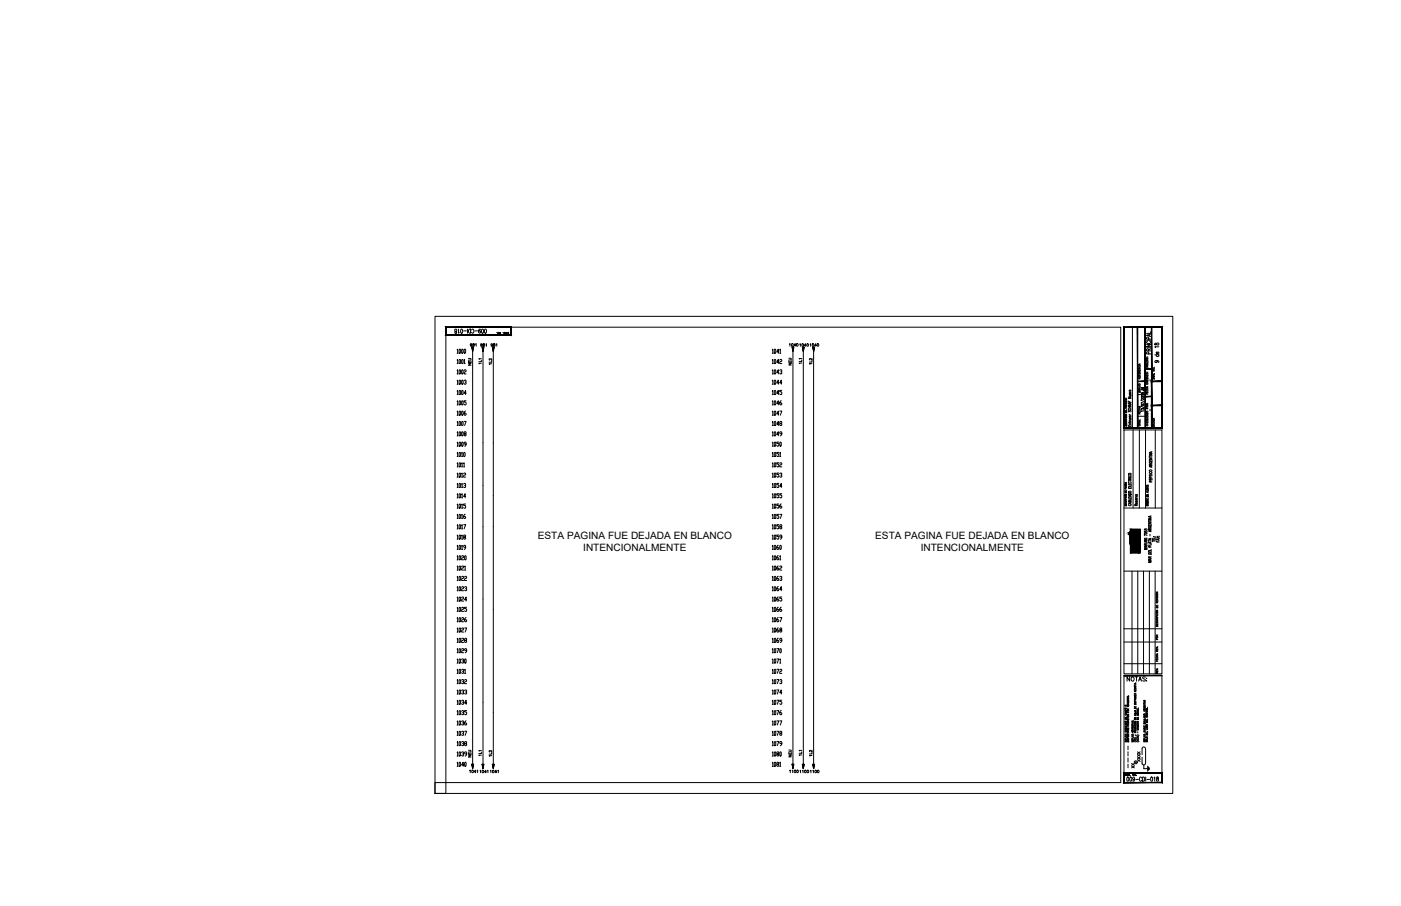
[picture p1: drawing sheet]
<svg xmlns="http://www.w3.org/2000/svg" width="432mm" height="279mm" viewBox="0 0 432 279" stroke-linecap="round" stroke-linejoin="round" font-family="sans-serif">
<defs><g id="words">
<text font-size="4" x="351" y="238.1" transform="rotate(-90 351 238.1)">XX</text>
<g font-size="3.5">
<text x="143.9" y="107.9">981</text>
<text x="147.1" y="107.9">981</text>
<text x="150.3" y="107.9">981</text>
<text x="146.4" y="113.9" transform="rotate(-90 146.4 113.9)">NEU</text>
<text x="149.6" y="113.6" transform="rotate(-90 149.6 113.6)">1L1</text>
<text x="152.8" y="113.6" transform="rotate(-90 152.8 113.6)">1L2</text>
<text x="245.2" y="113.9" transform="rotate(-90 245.2 113.9)">NEU</text>
<text x="251.5" y="113.6" transform="rotate(-90 251.5 113.6)">1L2</text>
<text x="353.8" y="121.7" transform="rotate(-90 353.8 121.7)">JM</text>
<text x="146.4" y="234.6" transform="rotate(-90 146.4 234.6)">NEU</text>
<text x="152.8" y="234.6" transform="rotate(-90 152.8 234.6)">1L2</text>
<text x="245.2" y="234.6" transform="rotate(-90 245.2 234.6)">NEU</text>
<text x="248.4" y="234.2" transform="rotate(-90 248.4 234.2)">1L1</text>
<text x="251.5" y="234.2" transform="rotate(-90 251.5 234.2)">1L2</text>
</g>
<g font-size="3.1">
<text x="165.8" y="166.3">ESTA PAGINA FUE DEJADA EN BLANCO</text>
<text x="269.7" y="166.3">ESTA PAGINA FUE DEJADA EN BLANCO</text>
<text x="179.7" y="170.1">INTENCIONALMENTE</text>
<text x="283.8" y="170.1">INTENCIONALMENTE</text>
<text x="358.1" y="198.6" transform="rotate(-90 358.1 198.6)">POR</text>
</g>
<text font-size="2.3" x="350.6" y="170.4" transform="rotate(-90 350.6 170.4)">C</text>
<text font-size=".6" x="350.8" y="163.3" transform="rotate(180 350.8 163.3)">control</text>
<text font-size=".4" x="351.4" y="168.7" transform="rotate(-90 351.4 168.7)">www.cdicontrol.com</text>
</g></defs>
<!-- layer: ECT_PAGE_LINENUMBER_TEXT -->
<g fill="none" stroke="#000" stroke-width=".31">
<path d="M140.9 107.9l.2-.2v1.2M140.9 111.1l.2-.3v1.3M140.9 114.3l.2-.3v1.3M140.9 117.4l.2-.2v1.3M140.9 108.9h.3M140.9 112.1h.3M140.9 115.3h.3M140.9 118.5h.3M141.7 107.7l.3 .2-.2 1-.3-.2zM141.7 110.8l.3 .3-.2 1-.3-.2zM141.7 114l.3 .3-.2 1-.3-.2zM141.7 117.2l.3 .2-.2 1.1-.3-.2z"/>
<path d="M142.4 107.7l.3 .2-.1 1-.3-.2zM142.4 110.8l.3 .3-.1 1-.3-.2zM142.4 114l.3 .3-.1 1-.3-.2zM142.4 117.2l.3 .2-.1 1.1-.3-.2zM143 114.3l.2-.3 .5 .3-.2 .4-.5 .2v.4h.7M143 117.4l.5-.2 .2 .4-.3 .3M143.5 117.9v.6l-.5-.2M238 107.9l.2-.2v1.2M238 111.1l.2-.3v1.3M238 114.3l.2-.3v1.3M238 117.4l.2-.2v1.3M238 108.9h.3"/>
<path d="M238 112.1h.3M238 115.3h.3M238 118.5h.3M238.8 107.7l.3 .2-.1 1-.4-.2zM238.8 110.8l.3 .3-.1 1-.4-.2zM238.8 114l.3 .3-.1 1-.4-.2zM238.8 117.2l.3 .2-.1 1.1-.4-.2zM240 108.5h-.6l.5-.8v1.2M240 111.7h-.6l.5-.9v1.3M240 114.9h-.6l.5-.9v1.3M240 118.1h-.6l.5-.9v1.3M240.3 107.9l.2-.2v1.2"/>
<path d="M240.3 111.1l.2-.3 .5 .3-.2 .4-.5 .2v.4h.7M240.3 114.3l.5-.3 .2 .5-.4 .2M240.3 108.9h.3M240.8 114.7l.2 .2-.2 .4-.5-.2M241 118.1h-.7l.5-.9v1.3M140.9 120.6l.2-.2v1.3M140.9 123.8l.2-.2v1.3M140.9 127l.2-.2v1.3M140.9 130.2l.2-.2v1.2M140.9 133.4l.2-.3v1.3M140.9 136.5l.2-.2v1.3M140.9 139.7l.2-.2v1.3"/>
<path d="M140.9 121.7h.3M140.9 124.9h.3M140.9 128.1h.3M140.9 131.2h.3M140.9 134.4h.3M140.9 137.6h.3M141.7 120.4l.3 .2-.2 1.1-.3-.2zM141.7 123.6l.3 .2-.2 1.1-.3-.2zM141.7 126.8l.3 .2-.2 1.1-.3-.3zM141.7 130l.3 .2-.2 1-.3-.2zM141.7 133.1l.3 .3-.2 1-.3-.2zM141.7 136.3l.3 .2-.2 1.1-.3-.2z"/>
<path d="M141.7 139.5l.3 .2-.2 1.1-.3-.2zM142.3 139.7l.1-.2v1.3M142.4 120.4l.3 .2-.1 1.1-.3-.2zM142.4 123.6l.3 .2-.1 1.1-.3-.2zM142.4 126.8l.3 .2-.1 1.1-.3-.3zM142.4 130l.3 .2-.1 1-.3-.2zM142.4 133.1l.3 .3-.1 1-.3-.2zM142.4 136.3l.3 .2-.1 1.1-.3-.2zM143 130h.7l-.5 1.2M143 139.5l.4 .2-.2 1.1-.3-.2zM143.2 133.8v-.7l.5 .3-.2 .4-.5 .2 .2 .4 .5-.2-.2-.4M143.5 126.8l-.5 .4v.6l.5 .3v-.7h-.5"/>
<path d="M143.7 121.3h-.7l.5-.9v1.3M143.7 123.6h-.7v.4l.7 .2-.2 .7-.5-.2M143.7 137h-.5v-.7l.5 .2v.7l-.5 .4M238 120.6l.2-.2v1.3M238 123.8l.2-.2v1.3M238 127l.2-.2v1.3M238 130.2l.2-.2v1.2M238 133.4l.2-.3v1.3M238 136.5l.2-.2v1.3M238 139.7l.2-.2v1.3M238 121.7h.3M238 124.9h.3"/>
<path d="M238 128.1h.3M238 131.2h.3M238 134.4h.3M238 137.6h.3M238.8 120.4l.3 .2-.1 1.1-.4-.2zM238.8 123.6l.3 .2-.1 1.1-.4-.2zM238.8 126.8l.3 .2-.1 1.1-.4-.3zM238.8 130l.3 .2-.1 1-.4-.2zM238.8 133.1l.3 .3-.1 1-.4-.2zM238.8 136.3l.3 .2-.1 1.1-.4-.2zM238.8 139.5l.3 .2-.1 1.1-.4-.2zM240 121.3h-.6l.5-.9v1.3"/>
<path d="M240 124.4h-.6l.5-.8v1.3M240 127.6h-.6l.5-.8v1.3M240 130.8h-.6l.5-.8v1.2M240 134h-.6l.5-.9v1.3M240 136.3h-.6v.5h.5l.1 .6-.1 .2-.5-.2M240 139.5h-.6v.4h.5l.1 .7-.1 .2-.5-.2M240.3 126.8h.7l-.5 1.3M240.3 139.7l.2-.2v1.3M240.5 130.6l-.2-.2 .2-.4 .5 .2-.2 .4-.5 .2 .2 .4 .5-.2-.2-.4M240.5 136.3l.3 .2-.2 1.1-.3-.2zM240.8 123.6l-.5 .4v.7l.5 .2 .2-.5-.7-.2M241 120.4h-.7v.4l.7 .2v.5l-.2 .2-.5-.2"/>
<path d="M241 133.8l-.7-.2 .2-.5 .5 .3v.6l-.5 .4M140.9 142.9l.2-.2v1.3M140.9 146.1l.2-.2v1.3M140.9 149.3l.2-.2v1.2M140.9 152.5l.2-.2v1.2M140.9 155.6l.2-.2v1.3M140.9 158.8l.2-.2v1.3M140.9 140.8h.3M140.9 144h.3M140.9 147.2h.3M140.9 150.3h.3M140.9 153.5h.3"/>
<path d="M140.9 156.7h.3M140.9 159.9h.3M141.7 142.7l.3 .2-.2 1.1-.3-.2zM141.7 145.9l.3 .2-.2 1.1-.3-.3zM141.7 149.1l.3 .2-.2 1-.3-.2zM141.7 152.3l.3 .2-.2 1-.3-.2zM141.7 155.4l.3 .2-.2 1.1-.3-.2zM141.7 158.6l.3 .2-.2 1.1-.3-.2zM142.3 142.9l.1-.2v1.3M142.3 146.1l.1-.2v1.3M142.3 149.3l.1-.2v1.2M142.3 152.5l.1-.2v1.2"/>
<path d="M142.3 155.6l.1-.2v1.3M142.3 158.8l.1-.2v1.3M142.3 140.8h.3M142.3 144h.3M142.3 147.2h.3M142.3 150.3h.3M142.3 153.5h.3M142.3 156.7h.3M142.3 159.9h.3M142.9 142.9l.1-.2v1.3M142.9 146.1l.1-.2 .5 .2-.1 .4-.5 .2v.5h.6M142.9 149.3l.5-.2 .1 .4-.3 .2"/>
<path d="M142.9 144h.3M143.4 149.7v.6l-.5-.2M143.4 158.6l-.5 .4v.7l.5 .2v-.6h-.5M143.5 153.1h-.6l.5-.8v1.2M143.5 155.4h-.6v.5l.6 .2-.1 .6-.5-.2M238 142.9l.2-.2v1.3M238 146.1l.2-.2v1.3M238 149.3l.2-.2v1.2M238 152.5l.2-.2v1.2M238 155.6l.2-.2v1.3M238 158.8l.2-.2v1.3M238 140.8h.3"/>
<path d="M238 144h.3M238 147.2h.3M238 150.3h.3M238 153.5h.3M238 156.7h.3M238 159.9h.3M238.8 142.7l.3 .2-.1 1.1-.4-.2zM238.8 145.9l.3 .2-.1 1.1-.4-.3zM238.8 149.1l.3 .2-.1 1-.4-.2zM238.8 152.3l.3 .2-.1 1-.4-.2zM238.8 155.4l.3 .2-.1 1.1-.4-.2zM238.8 158.6l.3 .2-.1 1.1-.4-.2z"/>
<path d="M240 142.7h-.6v.4h.5l.1 .7-.1 .2-.5-.2M240 145.9h-.6v.4h.5l.1 .6-.1 .3-.5-.3M240 149.1h-.6v.4h.5l.1 .6-.1 .2-.5-.2M240 152.3h-.6v.4l.6 .2-.1 .6-.5-.2M240 155.4h-.6v.5l.6 .2-.1 .6-.5-.2M240 158.6h-.6v.4l.6 .3-.1 .6-.5-.2M240.3 142.9l.2-.2 .5 .2-.2 .4-.5 .3v.4h.7M240.3 146.1l.2-.2 .5 .2-.4 .4M240.3 158.6h.7l-.5 1.3M240.3 140.8h.3M240.8 146.5l.2 .2-.2 .5-.5-.3M240.8 155.4l-.5 .5v.6l.5 .2 .2-.4-.7-.2"/>
<path d="M241 149.9h-.7l.5-.8v1.2M241 152.3h-.7v.4l.7 .2-.2 .6-.5-.2M140.9 162l.2-.2v1.3M140.9 165.2l.2-.2v1.3M140.9 168.4l.2-.2v1.2M140.9 171.6l.2-.2v1.2M140.9 174.8l.2-.3v1.3M140.9 177.9l.2-.2v1.3M140.9 163.1h.3M140.9 166.3h.3M140.9 169.4h.3M140.9 172.6h.3"/>
<path d="M140.9 175.8h.3M140.9 179h.3M141.7 161.8l.3 .2-.2 1.1-.3-.2zM141.7 165l.3 .2-.2 1.1-.3-.2zM141.7 168.2l.3 .2-.2 1-.3-.2zM141.7 171.4l.3 .2-.2 1-.3-.2zM141.7 174.5l.3 .3-.2 1-.3-.2zM141.7 177.7l.3 .2-.2 1.1-.3-.2zM142.3 162l.1-.2v1.3M142.3 165.2l.1-.2v1.3M142.3 168.4l.1-.2v1.2M142.3 171.6l.1-.2 .5 .2-.2 .4-.4 .2v.4h.6"/>
<path d="M142.3 174.8l.1-.3 .5 .3-.2 .4-.4 .2v.4h.6M142.3 177.9l.1-.2 .5 .2-.2 .5-.4 .2v.4h.6M142.3 163.1h.3M142.3 166.3h.3M142.3 169.4h.3M142.9 161.8h.6l-.5 1.3M143 165.6v-.6l.5 .2-.1 .4-.5 .2 .1 .5 .5-.2-.1-.5M143.2 174.8l.2-.3v1.3M143.2 177.9l.2-.2 .4 .2-.1 .5-.5 .2v.4h.6M143.2 175.8h.3M143.4 171.4l.3 .2-.2 1-.3-.2zM143.5 168.8h-.5v-.6l.5 .2v.6l-.5 .4"/>
<path d="M238 162l.2-.2v1.3M238 165.2l.2-.2v1.3M238 168.4l.2-.2v1.2M238 171.6l.2-.2v1.2M238 174.8l.2-.3v1.3M238 177.9l.2-.2v1.3M238 163.1h.3M238 166.3h.3M238 169.4h.3M238 172.6h.3M238 175.8h.3M238 179h.3"/>
<path d="M238.8 161.8l.3 .2-.1 1.1-.4-.2zM238.8 165l.3 .2-.1 1.1-.4-.2zM238.8 168.2l.3 .2-.1 1-.4-.2zM238.8 171.4l.3 .2-.1 1-.4-.2zM238.8 174.5l.3 .3-.1 1-.4-.2zM238.8 177.7l.3 .2-.1 1.1-.4-.2zM239.9 168.2l-.5 .4v.6l.5 .2v-.6h-.5M239.9 171.4l-.5 .4v.6l.5 .2v-.6h-.5M239.9 174.5l-.5 .5v.6l.5 .2v-.6h-.5M239.9 177.7l-.5 .5v.6l.5 .2v-.6h-.5M240 161.8h-.6v.4l.6 .2-.1 .7-.5-.2M240 165h-.6v.4l.6 .2-.1 .7-.5-.2"/>
<path d="M240.3 171.6l.2-.2v1.2M240.3 174.8l.2-.3 .5 .3-.2 .4-.5 .2v.4h.7M240.3 177.9l.2-.2 .5 .2-.4 .5M240.3 172.6h.3M240.5 162.4l-.2-.4 .5-.2 .2 .4-.7 .4 .2 .5 .5-.2-.2-.5M240.5 168.2l.3 .2-.2 1-.3-.2zM240.8 178.4l.2 .2-.2 .4-.5-.2M241 165.6l-.7-.2 .2-.4 .5 .2v.6l-.5 .5M140.9 181.1l.2-.2v1.3M140.9 184.3l.2-.2v1.3M140.9 187.5l.2-.2v1.3M140.9 190.7l.2-.2v1.2"/>
<path d="M140.9 193.9l.2-.2v1.2M140.9 197l.2-.2v1.3M140.9 182.2h.3M140.9 185.4h.3M140.9 188.6h.3M140.9 191.7h.3M140.9 194.9h.3M140.9 198.1h.3M141.7 180.9l.3 .2-.2 1.1-.3-.2zM141.7 184.1l.3 .2-.2 1.1-.3-.2zM141.7 187.3l.3 .2-.2 1.1-.3-.3zM141.7 190.5l.3 .2-.2 1-.3-.2z"/>
<path d="M141.7 193.7l.3 .2-.2 1-.3-.2zM141.7 196.8l.3 .2-.2 1.1-.3-.2zM142.3 181.1l.1-.2 .5 .2-.2 .4-.4 .3v.4h.6M142.3 184.3l.1-.2 .5 .2-.2 .4-.4 .3v.4h.6M142.3 187.5l.1-.2 .5 .2-.2 .4-.4 .2v.5h.6M142.3 190.7l.1-.2 .5 .2-.2 .4-.4 .2v.4h.6M142.3 193.9l.1-.2 .5 .2-.2 .4-.4 .2v.4h.6M142.3 197l.1-.2 .5 .2-.2 .5-.4 .2v.4h.6M143.2 181.1l.2-.2 .4 .2-.3 .4M143.2 193.7h.6l-.4 1.2M143.4 197.5l-.2-.2 .2-.5 .4 .2-.1 .5-.5 .2 .2 .4 .4-.2-.1-.4M143.7 181.5l.1 .3-.1 .4-.5-.2"/>
<path d="M143.7 190.5l-.5 .4v.6l.5 .2 .1-.4-.6-.2M143.8 185h-.6l.5-.9v1.3M143.8 187.3h-.6v.4l.6 .2-.1 .7-.5-.3M238 181.1l.2-.2v1.3M238 184.3l.2-.2v1.3M238 187.5l.2-.2v1.3M238 190.7l.2-.2v1.2M238 193.9l.2-.2v1.2M238 197l.2-.2v1.3M238 182.2h.3M238 185.4h.3M238 188.6h.3"/>
<path d="M238 191.7h.3M238 194.9h.3M238 198.1h.3M238.8 180.9l.3 .2-.1 1.1-.4-.2zM238.8 184.1l.3 .2-.1 1.1-.4-.2zM238.8 187.3l.3 .2-.1 1.1-.4-.3zM238.8 190.5l.3 .2-.1 1-.4-.2zM238.8 193.7l.3 .2-.1 1-.4-.2zM238.8 196.8l.3 .2-.1 1.1-.4-.2zM239.9 180.9l-.5 .4v.7l.5 .2v-.7h-.5M239.9 184.1l-.5 .4v.7l.5 .2v-.7h-.5M239.9 187.3l-.5 .4v.6l.5 .3v-.7h-.5"/>
<path d="M239.9 190.5l-.5 .4v.6l.5 .2v-.6h-.5M239.9 193.7l-.5 .4v.6l.5 .2v-.6h-.5M239.9 196.8l-.5 .5v.6l.5 .2v-.6h-.5M240.3 190.5h.7l-.5 1.2M240.5 194.3l-.2-.2 .2-.4 .5 .2-.2 .4-.5 .2 .2 .4 .5-.2-.2-.4M240.8 187.3l-.5 .4v.6l.5 .3 .2-.5-.7-.2M241 181.8h-.7l.5-.9v1.3M241 184.1h-.7v.4l.7 .2-.2 .7-.5-.2M241 197.5h-.5l-.2-.2 .2-.5 .5 .2v.7l-.5 .4M140.9 200.2l.2-.2v1.3M140.9 203.4l.2-.2v1.3M140.9 206.6l.2-.2v1.3"/>
<path d="M140.9 209.8l.2-.2v1.2M140.9 213l.2-.2v1.2M140.9 216.2l.2-.3v1.3M140.9 219.4l.2-.3v1.3M140.9 201.3h.3M140.9 204.5h.3M140.9 207.7h.3M140.9 210.8h.3M140.9 214h.3M140.9 217.2h.3M141.7 200l.3 .2-.2 1.1-.3-.2zM141.7 203.2l.3 .2-.2 1.1-.3-.2z"/>
<path d="M141.7 206.4l.3 .2-.2 1.1-.3-.2zM141.7 209.6l.3 .2-.2 1-.3-.2zM141.7 212.8l.3 .2-.2 1-.3-.2zM141.7 215.9l.3 .3-.2 1-.3-.2zM141.7 219.1l.3 .3-.2 1-.3-.2zM142.3 200.2l.1-.2 .5 .2-.2 .5-.4 .2v.4h.6M142.3 203.4l.4-.2 .2 .4-.3 .2M142.3 206.6l.4-.2 .2 .4-.3 .2M142.3 209.8l.4-.2 .2 .4-.3 .2M142.3 213l.4-.2 .2 .4-.3 .2M142.3 216.2l.4-.3 .2 .5-.3 .2M142.3 219.4l.4-.3 .2 .5-.3 .2"/>
<path d="M142.7 203.8v.7l-.4-.2M142.7 207v.7l-.4-.2M142.7 210.2v.6l-.4-.2M142.7 213.4v.6l-.4-.2M142.7 216.6v.6l-.4-.2M142.7 219.8v.6l-.4-.2M143.2 206.6l.2-.2v1.3M143.2 209.8l.2-.2 .4 .2-.1 .4-.5 .2v.4h.6M143.2 213l.2-.2 .4 .2-.3 .4M143.2 207.7h.3M143.4 203.2l.3 .2-.2 1.1-.3-.2zM143.7 213.4l.1 .2-.1 .4-.5-.2"/>
<path d="M143.8 200.7l-.6-.3 .2-.4 .4 .2v.7l-.4 .4M143.8 216.8h-.6l.5-.9v1.3M143.8 219.1h-.6v.5l.6 .2-.1 .6-.5-.2M238 200.2l.2-.2v1.3M238 203.4l.2-.2v1.3M238 206.6l.2-.2v1.3M238 209.8l.2-.2v1.2M238 213l.2-.2v1.2M238 216.2l.2-.3v1.3M238 219.4l.2-.3v1.3M238 201.3h.3M238 204.5h.3"/>
<path d="M238 207.7h.3M238 210.8h.3M238 214h.3M238 217.2h.3M238.8 200l.3 .2-.1 1.1-.4-.2zM238.8 203.2l.3 .2-.1 1.1-.4-.2zM238.8 206.4l.3 .2-.1 1.1-.4-.2zM238.8 209.6l.3 .2-.1 1-.4-.2zM238.8 212.8l.3 .2-.1 1-.4-.2zM238.8 215.9l.3 .3-.1 1-.4-.2zM238.8 219.1l.3 .3-.1 1-.4-.2zM239.4 200h.6l-.4 1.3"/>
<path d="M239.4 203.2h.6l-.4 1.3M239.4 206.4h.6l-.4 1.3M239.4 209.6h.6l-.4 1.2M239.4 212.8h.6l-.4 1.2M239.4 215.9h.6l-.4 1.3M239.4 219.1h.6l-.4 1.3M240.3 203.4l.2-.2v1.3M240.3 206.6l.2-.2 .5 .2-.2 .4-.5 .2v.5h.7M240.3 209.8l.2-.2 .5 .2-.4 .4M240.3 204.5h.3M240.5 200l.3 .2-.2 1.1-.3-.2zM240.8 210.2l.2 .2-.2 .4-.5-.2"/>
<path d="M240.8 219.1l-.5 .5v.6l.5 .2 .2-.4-.7-.2M241 213.6h-.7l.5-.8v1.2M241 215.9h-.7v.5l.7 .2-.2 .6-.5-.2M140.9 222.5l.2-.2v1.3M140.9 225.7l.2-.2v1.3M140.9 228.9l.2-.2v1.3M140.9 232.1l.2-.2v1.3M140.9 235.3l.2-.2v1.2M140.9 220.4h.3M140.9 223.6h.3M140.9 226.8h.3M140.9 230h.3"/>
<path d="M140.9 233.2h.3M140.9 236.3h.3M141.7 222.3l.3 .2-.2 1.1-.3-.2zM141.7 225.5l.3 .2-.2 1.1-.3-.2zM141.7 228.7l.3 .2-.2 1.1-.3-.3zM141.7 231.9l.3 .2-.2 1.1-.3-.3zM141.7 235.1l.3 .2-.2 1-.3-.2zM142.3 222.5l.4-.2 .2 .4-.3 .2M142.3 225.7l.4-.2 .2 .4-.3 .2M142.3 228.9l.4-.2 .2 .4-.3 .2M142.3 232.1l.1-.2 .5 .2-.3 .4M142.7 222.9v.7l-.4-.2"/>
<path d="M142.7 226.1v.7l-.4-.2M142.7 229.3v.7l-.4-.3M142.7 232.5v.7l-.4-.3M142.9 235.9h-.6l.4-.8v1.2M143.2 225.5h.6l-.4 1.3M143.4 229.3l-.2-.2 .2-.4 .4 .2-.1 .4-.5 .2 .2 .5 .4-.3-.1-.4M143.4 235.1l.3 .2-.2 1-.3-.2zM143.7 222.3l-.5 .4v.7l.5 .2 .1-.4-.6-.3M238 222.5l.2-.2v1.3M238 225.7l.2-.2v1.3M238 228.9l.2-.2v1.3M238 232.1l.2-.2v1.3"/>
<path d="M238 235.3l.2-.2v1.2M238 220.4h.3M238 223.6h.3M238 226.8h.3M238 230h.3M238 233.2h.3M238 236.3h.3M238.8 222.3l.3 .2-.1 1.1-.4-.2zM238.8 225.5l.3 .2-.1 1.1-.4-.2zM238.8 228.7l.3 .2-.1 1.1-.4-.3zM238.8 231.9l.3 .2-.1 1.1-.4-.3zM238.8 235.1l.3 .2-.1 1-.4-.2z"/>
<path d="M239.4 222.3h.6l-.4 1.3M239.4 225.5h.6l-.4 1.3M239.4 228.7h.6l-.4 1.3M239.6 232.5v-.6l.4 .2-.1 .4-.5 .2 .2 .5 .4-.3-.1-.4M239.6 235.7v-.6l.4 .2-.1 .4-.5 .2 .2 .4 .4-.2-.1-.4M240.3 222.3h.7l-.5 1.3M240.3 235.3l.2-.2v1.2M240.3 236.3h.3M240.5 226.1l-.2-.2 .2-.4 .5 .2-.2 .4-.5 .3 .2 .4 .5-.2-.2-.5M240.5 231.9l.3 .2-.2 1.1-.3-.3zM241 229.3l-.7-.2 .2-.4 .5 .2v.6l-.5 .5"/>
</g>
<!-- layer: ECT_DGRM_GRAF -->
<g fill="none" stroke="#000" stroke-width=".31">
<path d="M244.2 107l.2 1.3-.3-1.3h.6l-.3 1.3 .2-1.3M244.3 107l.1 1.3M244.5 107l-.1 1.3M247.4 107l.2 1.4-.3-1.4h.6l-.3 1.4 .2-1.4M247.5 107l.1 1.4 .1-1.4M250.6 107l.2 1.4-.4-1.4h.7l-.3 1.4 .2-1.4M250.7 107l.1 1.4v-1.4M145.5 235.7l.2 1.3-.3-1.3h.6l-.3 1.3 .2-1.3M145.6 235.7l.1 1.2M145.7 235.7v1.3M148.7 235.7l.2 1.3-.4-1.3h.7l-.3 1.3 .2-1.3M148.8 235.7l.1 1.3"/>
<path d="M148.9 235.7v1.3M151.8 235.7l.2 1.3-.3-1.3h.7l-.4 1.3 .2-1.3M152 235.7v1.3M152.1 235.7l-.1 1.3M244.2 235.7l.2 1.3-.3-1.3h.6l-.3 1.3 .2-1.3M244.3 235.7l.1 1.2M244.5 235.7l-.1 1.3M247.4 235.7l.2 1.3-.3-1.3h.6l-.3 1.3 .2-1.3M247.5 235.7l.1 1.3M247.7 235.7l-.1 1.3M250.6 235.7l.2 1.3-.4-1.3h.7l-.3 1.3 .2-1.3M250.7 235.7l.1 1.3"/>
<path d="M250.8 235.7v1.3M352.5 237h1.2M353.7 236.2v1.6M354 236.5v1.1M354.2 236.8v.5"/>
</g>
<!-- layer: ECT_DGRM_XREF_TEXT -->
<g fill="none" stroke="#000" stroke-width=".31">
<path d="M243.3 106.1l.2-.1v.8M245.3 106.5h-.6l.4-.5v.8M246.5 106.2l.2-.2v.8M248.5 106.5h-.6l.4-.5v.8M249.7 106.2l.2-.2v.8M251.6 106.5h-.5l.3-.5v.8M144.7 237.6l.2-.1v.8M146.7 238h-.6l.4-.5v.8M147 237.6l.2-.1v.8M147.9 237.7l.2-.2v.8M149.9 238.1h-.6l.4-.6v.8M150.2 237.7l.2-.2v.8"/>
<path d="M151.1 237.7l.2-.2v.8M153.1 238.1h-.6l.4-.6v.8M153.4 237.7l.2-.2v.8M243.4 237.6l.2-.1v.8M244.1 237.6l.2-.1v.8M246.5 237.7l.2-.2v.8M247.3 237.7l.2-.2v.8M249.7 237.7l.2-.2v.8M250.5 237.7l.2-.2v.8"/>
<circle cx="244.2" cy="106.3" r=".37"/>
<circle cx="245.7" cy="106.3" r=".37"/>
<circle cx="247.4" cy="106.4" r=".36"/>
<circle cx="248.9" cy="106.4" r=".36"/>
<circle cx="250.6" cy="106.4" r=".36"/>
<circle cx="252.1" cy="106.4" r=".36"/>
<circle cx="145.6" cy="237.8" r=".36"/>
<circle cx="148.8" cy="237.9" r=".36"/>
<circle cx="152" cy="237.9" r=".36"/>
<circle cx="245" cy="237.8" r=".36"/>
<circle cx="245.8" cy="237.8" r=".36"/>
<circle cx="248.2" cy="237.9" r=".36"/>
<circle cx="249" cy="237.9" r=".36"/>
<circle cx="251.4" cy="237.9" r=".36"/>
<circle cx="252.2" cy="237.9" r=".36"/>
</g>
<!-- layer: ECT_CONN_GENERAL_WIRES -->
<path d="M145.7 108.3v127.4M148.9 108.4v127.3M152 108.4v127.3M244.4 108.3v127.4M247.6 108.3v128.7M250.8 108.3v128.7M134.1 241.3h3.3v3.4h-3.3z" fill="none" stroke="#000" stroke-width=".31"/>
<!-- layer: 0 -->
<g fill="none" stroke="#000" stroke-width=".31">
<path d="M140.2 101.6a.39 .39 0 0 1 .6 .3 .39 .39 0 0 1-.5 .4l-.1 .4 .3 .1a.41 .41 0 0 0 .2-.5 .41 .41 0 0 0-.5-.3zM141.3 101.5v1.3l.2-.3M142.1 101.6l.1-.1a.63 .63 0 0 1 .4 .6 .63 .63 0 0 1-.5 .6zM142.9 102h.8M144.1 101.5v1.3M144.6 101.6l.4-.1v1.3a.67 .67 0 0 1-.6-.5 .67 .67 0 0 1 .2-.7zM145.4 101.8a.36 .36 0 0 1 .4-.3 .36 .36 0 0 1 .3 .5v.3a.36 .36 0 0 1-.3 .5 .36 .36 0 0 1-.4-.3M146.4 102h.8M148.1 101.7l-.2-.2a.63 .63 0 0 0-.4 .6 .63 .63 0 0 0 .5 .6 .35 .35 0 0 0 .1-.5 .35 .35 0 0 0-.5 0l-.1 .1M148.5 101.6l.2-.1a.74 .74 0 0 1 0 1.3l-.3-.6zM149.4 101.6l.2-.1a.64 .64 0 0 1 .4 .7 .64 .64 0 0 1-.6 .5zM353.4 106.3h1.2l-1.2 .6h1.2"/>
<path d="M353.4 107.3h1.2M353.4 104.9h1.2M353.7 105.3a.35 .35 0 0 0-.3 .4 .35 .35 0 0 0 .5 .2h.3a.35 .35 0 0 0 .4-.2 .35 .35 0 0 0-.2-.4M354 108.2l-.1-.5h-.5v.5h1.2M354.1 109.2l-.1-.6h-.6v.6h1.2M354.1 104.6l-.1-.6h-.6v.6h1.2M354.2 103.2v.4M354.6 103l-1.2 .4 1.2 .4M354.6 102.3v.5h-1.2M354.6 107.6l-.6 .3M355.9 109.4h1.3M356 105.9l-.1 .3a.42 .42 0 0 0 .5 .1 .42 .42 0 0 0 .2-.5 .34 .34 0 0 1 .6 .1 .34 .34 0 0 1-.2 .5l-.5-.1-.2-.4z"/>
<path d="M356.3 111.2l.3 .2a.33 .33 0 0 1-.3 .4 .33 .33 0 0 1-.2-.5l1 .1-.1 .4M356.5 109.4l-.1 .1a.37 .37 0 0 0 .4 .5 .37 .37 0 0 0 .3-.5l-.1-.1M357 108.5l.1 .1a.34 .34 0 0 1-.3 .5 .34 .34 0 0 1-.2-.6l.1 .6M357.2 107h-1.3l.3 .2M347.7 131.1v.4h.9v-.4M347.7 123.6v.4h.9M347.7 122.4h.9l-.9 .5h.9M347.7 125.8h.9M347.7 125.3h.9M347.9 126.6v.4l.5-.4 .2 .1-.1 .3M348 126a.24 .24 0 0 0-.2 .3 .24 .24 0 0 0 .3 .1h.2a.24 .24 0 0 0 .3-.1 .24 .24 0 0 0-.2-.3M348 129.8l.3 .2"/>
<path d="M348 127.8l.3 .2M348 120.8l.6 .2-.6 .2M348 130.6l.6 .3M348 130.2v.3M348 130h.6M348 129.3h.6M348 128h.6M348 121.9h.6M348.1 128.8v.3l.5-.3-.1 .3M348.1 123.8v.2M348.1 125.3v.5M348.1 131.2v.3"/>
<path d="M348.3 124.3v.3M348.3 124.8v.3M348.4 129.3l.2 .3h-.6M348.4 121.9l.2 .3h-.6M348.5 121.3a.23 .23 0 0 1 0 .4 .23 .23 0 0 1-.4-.1v-.2l.2-.1v.4M348.6 130.2l-.9 .2M348.6 124.7l-.9 .2 .9 .3M348.6 124.2l-.9 .2 .9 .3M348.6 130.6l-.6 .3M351.6 125.3l1.3 .5M351.6 123.4l1.3 .6M351.8 126.3v-.3h.3a.25 .25 0 0 1 .4 0 .25 .25 0 0 1-.1 .4"/>
<path d="M351.8 124.8l.6-.1 .2 .2-.7 .2zM352.6 126.7h-.8l.1 .2M352.6 124.4l-.8-.3v.4M352.6 122.9v.4l-.7-.4-.1 .2 .2 .1M354.2 139.9h.8l-.8 .4h.8M354.8 139.4v.3M355 139.3l-.8 .2 .8 .3M347.8 153.2v.4h.8v-.4M347.8 150.2v.4h.8v-.4M347.8 149.2v.3h.8v-.3M347.8 148.2h.8M347.8 148v.4"/>
<path d="M347.8 147.3h.8M347.9 152.2a.42 .42 0 0 1 .5-.1 .42 .42 0 0 1 .2 .4h-.8zM348 155.5l-.2 .3 .3 .2 .5-.1-.2-.4M348 148.6a.23 .23 0 0 0-.2 .3 .23 .23 0 0 0 .3 .1h.2a.23 .23 0 0 0 .3-.1 .23 .23 0 0 0-.2-.3M348 146.6a.23 .23 0 0 0-.2 .3 .23 .23 0 0 0 .3 .1h.2a.23 .23 0 0 0 .3-.1 .23 .23 0 0 0-.2-.3M348.2 154.5h.4v.3h-.8l.1-.4h.3v.4M348.2 147.9v-.4h-.3l-.1 .4h.8M348.2 149.3v.2M348.2 150.4v.2M348.2 153.4v.2M348.4 152.8v.3M348.4 155v.3"/>
<path d="M348.6 154.9l-.8 .3 .8 .2M348.6 153.8v.4h-.8M348.6 152.7l-.8 .2 .8 .3M348.6 149.7v.4h-.8M348.6 147.5l-.4 .2M350 153.5l.2 .2M350 153.1l.6 .1-.6 .2M350 153.7h.6M350 152.5h.6M350.1 155.9v-.3h-.3l-.1 .3h.9M350.1 154.5v.3l.4-.3-.1 .3M350.1 152.5l-.1 .2 .2 .2 .4-.2-.2-.2"/>
<path d="M350.4 155v.3l-.4-.2 .2-.1v.3M350.4 153.9l.2 .3-.3 .1-.3-.2 .2-.2v.4M350.6 155.5l-.5 .2M354.2 147.6v.4h.8v-.4M354.2 141.9v.4h.8v-.4M354.2 141.3h.8l-.8 .4h.8M354.2 140.7v.4M354.2 146.2h.8M354.2 140.9h.8M354.2 140.6h.8M354.3 146.4v.4l.5-.4 .2 .2-.1 .2M354.4 145.6l-.2 .2 .3 .2 .5-.1-.1-.3"/>
<path d="M354.4 142.5a.24 .24 0 0 0-.2 .3 .24 .24 0 0 0 .3 .1h.2a.24 .24 0 0 0 .4-.2 .24 .24 0 0 0-.4-.2v.1M354.6 143.5v-.3l-.3-.1-.1 .4h.8M354.6 142v.3M354.6 147.8v.2M354.7 148.6l-.1-.3h-.3l-.1 .3h.8M354.7 147.4l-.1-.3-.3-.1-.1 .4h.8M354.8 143.8v.3M355 143.7l-.8 .2 .8 .2M355 143.1l-.4 .2M348.2 165.2h2.7v2.5h-2.7zM348.4 163.2v7.3zM348.7 164.1v-.9h2.2v1.9h-2.2v-.2"/>
<path d="M348.7 167.9h2.2v2.6h-2.2zM351.1 163.2h.4v7.3h-.4zM346.4 208.3h11.7v30.1h-11.7zM347 219.1l-.2-.3-.1 .3h.5M347 219.8v.2M347.2 219.8l-.5 .1 .5 .2M347.2 219.3h-.5l.5 .2-.5 .1h.5M347.4 217.4v.2h.5v-.2M347.4 216v.3h.5v-.3M347.4 217.7v.3M347.4 217.9h.5M347.5 214.7v.3l.3-.3v.3"/>
<path d="M347.5 216.5l.1 .3 .3-.1-.1-.2M347.6 218.9l-.1-.3-.1 .3h.5M347.6 217.2l-.1-.2-.1 .2h.5M347.6 215.9l-.1-.3-.1 .3h.5M347.6 216.2v.1M347.6 217.5v.1M347.7 219.8l-.2-.3-.1 .3h.5M347.9 214.5h.1M347.9 218.6l-.3 .1M347.9 216.9l-.3 .2M347.9 215.6l-.3 .2M348.2 208.7v1.4l-.8-1.4v1.4"/>
<path d="M348.7 208.9l.3-.2a.64 .64 0 0 1 .6 .7 .64 .64 0 0 1-.7 .6l-.3-.4zM349.6 219.5l.5 .1-.2 .2M349.6 217.8v.3h.5v-.3M349.6 217v.3h.5v-.3M349.6 214.2v.3h.5v-.3M349.6 212.6v.2h.5v-.2M349.6 211.3h.5M349.6 211.1v.3M349.6 218.3l.4-.1 .1 .3h-.5zM349.7 213.8v.3l.4-.3-.1 .3M349.8 213.3l-.1-.3-.1 .3h.5M349.8 212.7v.1"/>
<path d="M349.8 214.4v.1M349.8 217.1v.2M349.8 217.9v.2M349.9 216.3l-.2-.3-.1 .3h.5M349.9 208.7h.8M349.9 210.8v.2M349.9 215.6v.2M349.9 219.1v.2M349.9 219.9v.3M350.1 210.5h.1M350.1 219.9l-.5 .1 .5 .2M350.1 219.1l-.5 .1 .5 .2"/>
<path d="M350.1 216.5h-.5l.5 .2-.5 .2h.5M350.1 215.5l-.5 .2 .5 .2M350.1 215.1v.3h-.5M350.1 214.7h-.5l.5 .2-.5 .1h.5M350.1 212.1h-.5l.5 .1-.5 .2h.5M350.1 210.7l-.5 .2 .5 .1M350.1 213l-.3 .1M350.3 208.7v1.4M350.4 218.9h.5l-.5 .3h.5M350.4 218.5v.3h.5v-.3M350.6 219.7l-.2-.3v.3h.5M350.6 218.6v.2"/>
<path d="M350.9 218.3l-.1 .1M350.9 219.4l-.3 .2M350.9 210.1l.5-1.4 .4 1.4M351.1 209.6h.6M352.5 218.2h.5l-.5 .3h.5M352.5 217.7v.3h.5v-.3M352.5 217h.5M352.5 216.8v.3M352.6 219.1l-.1 .1 .2 .2 .3-.1-.1-.2M352.6 217.3l-.1 .1 .2 .2 .3-.1-.1-.2M352.7 216.3l-.2-.3v.3h.5M352.7 217.8v.2"/>
<path d="M352.8 216.5v.2M353 216.4l-.5 .2 .5 .1M353 208.9l-.7-.1-.1 .4 .7 .3 .1 .4-.3 .2-.5-.2M353 216l-.3 .1M353.2 220h.5l-.5 .3h.5M353.2 219.7h.5M353.2 219.5v.3M353.4 209.2h.1M353.4 209.9h.1M353.4 219.4l-.2-.2v.2h.5M353.7 218.1h.1M353.7 218.2v.3h-.5"/>
<path d="M353.7 219.1l-.3 .2M346.7 223.8v.2h.5v-.2M346.7 221.1v.3h.5v-.3M346.7 228.8h.5M346.7 227.3h.5M346.7 222.9h.4l.1 .3h-.5zM346.7 221.6h.4l.1 .2h-.5zM346.8 226.8l.1 .3 .3-.1-.1-.2M346.8 225.5l.1 .3 .3-.1-.1-.2M346.8 220.2l.1 .4 .3-.1-.1-.3M346.9 224.7h.3v.2h-.5l.1-.3 .1 .3M346.9 221.2v.2"/>
<path d="M346.9 223.9v.1M347 228.1l-.2-.3-.1 .3h.5M347 223.4v.2M347 225.1v.2M347 226.4v.2M347.2 228.3h-.5l.5 .2-.5 .1h.5M347.2 227.4v.3h-.5M347.2 226.3l-.5 .2 .5 .2M347.2 225l-.5 .2 .5 .1M347.2 224.2v.2h-.5M347.2 223.3l-.5 .2 .5 .1M347.4 225.3l.5 .2-.5 .2"/>
<path d="M347.4 222.2l.5 .2-.5 .1M347.4 239.7a.59 .59 0 0 1 .5 .6 .59 .59 0 0 1-.5 .6zM347.4 228.3h.5M347.4 226.4h.5M347.4 226.1h.5M347.4 221.2v.3M347.4 225.9v.3M347.4 225.8h.5M347.4 222.1h.5M347.4 221.4h.5M347.4 228.6l.4-.1 .1 .3h-.5zM347.5 227.9v.3l.3-.3v.3"/>
<path d="M347.5 226.5v.3l.3-.3v.3M347.5 224.5v.2l.3-.2v.2M347.5 221.6v.3l.3-.3v.3M347.5 220.3v.3l.3-.3v.3M347.6 223.5l-.1-.3-.1 .3h.5M347.7 227.8l-.2-.3-.1 .3h.5M347.7 223.9l-.2-.3-.1 .3h.5M347.9 223.2l-.3 .1M348.3 239.7a.59 .59 0 0 1 .5 .6 .59 .59 0 0 1-.5 .6zM348.8 224.1h.5l-.5 .3h.5M348.8 223.7v.2h.5v-.2M348.8 228.8h.5"/>
<path d="M348.8 227.3h.5M348.9 222.3l-.1 .3 .5-.3v.3M348.9 226.8l-.1 .2 .2 .1 .3-.1-.1-.2M349.1 225.6h.2v.2h-.5v-.3l.3 .3M349.1 224.9l-.3-.3v.3h.5M349.1 223.5l-.3-.2v.2h.5M349.1 223.8v.1M349.1 228.1v-.2h-.3v.2h.5M349.1 222.8v.2M349.1 226.4v.2M349.3 222.2h.1M349.3 228.3h-.5l.5 .2-.5 .1h.5"/>
<path d="M349.3 227.4v.3h-.5M349.3 226.3l-.5 .2 .5 .2M349.3 222.7l-.5 .2 .5 .2M349.3 224.6l-.2 .1M349.3 223.2l-.2 .2M349.5 228.6h1.6M349.5 227.6h.8M349.6 225.7l.5 .1-.5 .2M349.6 222.5h.5l-.5 .3h.5M349.6 221.7v.3h.5v-.3M349.6 221.3h.5l-.5 .3h.5M349.6 228.2l.5 .3"/>
<path d="M349.6 227.8l.5 .3M349.6 225h.5M349.6 223.5h.5M349.7 224.5l-.1 .2 .2 .2 .3-.1-.1-.3M349.7 223.6l-.1 .2 .2 .1h.3l-.1-.3M349.7 220.3l-.1 .2 .2 .2 .3-.1-.1-.3M349.8 225.3h.3v.2h-.5l.1-.3 .1 .3M349.8 221.8v.2M349.9 226.5v.4M349.9 224.1v.2M350.1 224.1l-.5 .1 .5 .2M350.1 228.2l-.5 .3"/>
<path d="M350.1 227.8l-.5 .3M350.3 226.8h.8M350.4 224.8h.5l-.5 .3h.5M350.4 224.3l.5 .2-.5 .1M350.4 223.4v.2h.5v-.2M350.4 221.2v.2h.5v-.2M350.4 228.2l.5 .3M350.4 227.8l.5 .3M350.4 227.3l.5 .3M350.4 226.9l.5 .3M350.4 221.7l.4-.1 .1 .3h-.5zM350.6 232.7l.8 .5"/>
<path d="M350.6 231.9l.8 .5M350.6 223.2l-.2-.3v.3h.5M350.6 220.4h.3v.2h-.5v-.3l.2 .3M350.6 221.3v.1M350.6 223.5v.1M350.7 225.7v.4M350.9 223.8h-.5l.5 .2-.5 .2h.5M350.9 227.3l-.5 .3M350.9 228.2l-.5 .3M350.9 227.8l-.5 .3M350.9 226.9l-.5 .3M350.9 222.9l-.3 .2"/>
<path d="M351.4 232.7l-.8 .5M351.4 231.9l-.8 .5M351.9 239.9a.35 .35 0 0 0-.5-.3 .35 .35 0 0 0-.2 .5v.3a.35 .35 0 0 0 .2 .5 .35 .35 0 0 0 .5-.3M352.2 239.6a.64 .64 0 0 1 .6 .7 .64 .64 0 0 1-.6 .6zM352.5 223.8v.2h.5v-.2M352.5 228.8h.5M352.5 227.3h.5M352.5 220.8l.4-.1 .1 .3h-.5zM352.6 226.8l-.1 .2 .2 .1 .3-.1-.1-.2M352.6 225.5l-.1 .2 .2 .1 .3-.1-.1-.2M352.7 220.1h.1M352.7 224.7h.3v.2h-.5v-.3l.2 .3"/>
<path d="M352.7 223.9v.1M352.8 228.1l-.3-.3v.3h.5M352.8 221.2v.2M352.8 222.4v.3M352.8 225.1v.2M352.8 226.4v.2M353 220.1h.1M353 228.3h-.5l.5 .2-.5 .1h.5M353 227.4v.3h-.5M353 226.3l-.5 .2 .5 .2M353 225l-.5 .2 .5 .1M353 224.2v.2h-.5"/>
<path d="M353 222.9h-.5l.5 .2-.5 .1h.5M353 222.4l-.5 .1 .5 .2M353 222v.3h-.5M353 221.6v.3h-.5M353 221.2l-.5 .1 .5 .2M353.1 239.6v1.3M353.2 225.9v.3h.5v-.3M353.2 222.1v.3h.5v-.3M353.2 226.4h.4l.1 .3h-.5zM353.2 224l.4-.1 .1 .3h-.5zM353.2 222.6h.4l.1 .2h-.5zM353.3 228.5l-.1 .2 .4-.2v.3"/>
<path d="M353.3 220.9l-.1 .2 .2 .1 .3-.1-.1-.2M353.4 222.2v.2M353.4 226v.2M353.5 224.4v.2M353.7 227.6v.3h-.5M353.7 225.5v.3h-.5M353.7 224.7v.3h-.5M353.7 224.3l-.5 .2 .5 .1M353.7 221.7v.3h-.5M354.8 239.7a.62 .62 0 0 1 .6 .5 .62 .62 0 0 1-.4 .7l-.3-.2zM355.7 239.9l.2-.3v1.3M356.5 239.7v.4a.43 .43 0 0 1 .6 .3 .43 .43 0 0 1-.4 .5 .55 .55 0 0 1-.2-.6 .55 .55 0 0 1 .5-.4v-.2z"/>
<path d="M349.7 240.1l-.2 .3a.36 .36 0 0 1-.4-.4 .36 .36 0 0 1 .4-.3l.1 1-.2 .2-.3-.2M350 240.4h.9M353.5 240.4h.8"/>
<circle cx="348.3" cy="128.4" r=".24"/>
<circle cx="348.3" cy="120.5" r=".25"/>
<circle cx="348.2" cy="151.7" r=".36"/>
<circle cx="348.2" cy="146.2" r=".36"/>
<circle cx="354.6" cy="145.1" r=".36"/>
<circle cx="348.3" cy="164.3" r=".07"/>
<circle cx="348.4" cy="164.5" r=".39"/>
<circle cx="346.9" cy="217.6" r=".22"/>
<circle cx="346.9" cy="218.5" r=".22"/>
<circle cx="347.6" cy="219.2" r=".22"/>
<circle cx="347.6" cy="215.3" r=".23"/>
<circle cx="349.8" cy="211.7" r=".22"/>
<circle cx="352.7" cy="218.8" r=".22"/>
<circle cx="353.4" cy="218.8" r=".22"/>
<circle cx="346.9" cy="222.5" r=".22"/>
<circle cx="347.6" cy="222.8" r=".22"/>
<circle cx="347.6" cy="227.1" r=".22"/>
<circle cx="347.6" cy="225.1" r=".22"/>
<circle cx="347.6" cy="221" r=".22"/>
<circle cx="349" cy="225.2" r=".22"/>
<circle cx="349.8" cy="223.1" r=".22"/>
<circle cx="350.6" cy="220" r=".22"/>
<circle cx="350.6" cy="222.6" r=".22"/>
<circle cx="352.7" cy="220.4" r=".22"/>
<circle cx="353.4" cy="220.6" r=".22"/>
<circle cx="353.4" cy="227.4" r=".22"/>
<circle cx="353.4" cy="228.2" r=".22"/>
<circle cx="353.4" cy="223.6" r=".23"/>
</g>
<!-- layer: ECT_PAGE_TITL_GRAF -->
<g fill="#000" stroke="#000" stroke-width=".31">
<path d="M157.5 100.8v2.6zM157.4 101l.1 2.4zM137.4 103.4h20.1zM137.4 103.4l20-.1zM137.4 100.8v2.6zM137.4 100.8l.1 2.5zM137.4 100.8h20.1zM137.5 101l20-.2z"/>
<path d="M350.5 100.9l.2 31.2zM350.5 100.9l.2 31.2z"/>
<path d="M353 113.7h1.9zM353 113.9l1.9-.2z"/>
<path d="M352.9 100.9l.1 31.2zM352.9 100.9l.1 31.2z"/>
<path d="M354.9 117.6l.1 14.5zM354.9 117.6l.1 14.5z"/>
<path d="M354.9 117.7h3.3zM355 117.5h3.1l-3.2 .2zM354.9 100.8v16.9zM354.9 100.8l.1 16.7zM354.9 100.8h3.3zM355 101l3.2-.2zM358.2 100.8v16.9zM358.1 101l.1 16.7z"/>
<path d="M346.4 132h11.7zM346.4 132.1l11.7-.1z"/>
<path d="M354.9 132.1h3.3zM354.9 132.1l3.2-.1zM354.9 125v7.1zM354.9 125l.1 7zM354.9 125h3.3zM355 125.1l3.2-.1zM358.2 125v7.1zM358.1 125.1l.1 7z"/>
<path d="M354.9 125.1h3.3zM354.9 125.1l3.2-.1zM354.9 117.5v7.6zM354.9 117.5l.1 7.5zM354.9 117.5h3.3zM355 117.7l3.2-.2zM358.2 117.5v7.6zM358.1 117.7l.1 7.4z"/>
<path d="M346.4 132.1h11.8zM346.5 132h11.6l-11.7 .1zM346.4 100.8v31.3zM346.4 100.8l.1 31.2zM346.4 100.8h11.8zM346.5 101l11.7-.2zM358.2 100.8v31.3zM358.1 101l.1 31.1z"/>
<path d="M346.4 208.3h11.7zM346.4 208.4l11.7-.1z"/>
<path d="M346.4 238.4v3zM346.4 238.4l.1 2.9zM346.4 238.4h11.8zM346.5 238.5l11.7-.1zM358.2 238.4v3zM358.1 238.5l.1 2.9zM346.4 241.4h11.8zM346.5 241.3h11.6l-11.7 .1z"/>
</g>
<g fill="none" stroke="#000" stroke-width=".31">
<path d="M137.4 100.9h208v140.4h-208zM349 100.9v31.2M346.4 132.6h11.7v75.2h-11.7zM349.2 132.6v24.1M350.6 128.4h2.4M351.2 132.6v24.1M353.1 132.6v24.1M356.1 132.6v24.1M346.4 156.7h11.7M346.4 176.1h11.7M348.9 176.1v31.7M350.7 176.1v31.7"/>
<path d="M352.4 176.1v31.7M354.2 176.1v31.7M356 176.1v31.7M346.4 193.9h11.7M346.4 198h11.7M346.4 204.7h11.7"/>
</g>
<!-- layer: ECT_PAGE_TITL_LOGO -->
<g fill="none" stroke="#000" stroke-width=".31">
<path d="M153.1 102.5h.1M154.3 102.5v.5l-.4-.5v.5M155 102.5h.1M155.4 102.7l-.1-.1 .2-.1 .1 .4h-.3M155.8 103l.1-.5 .1 .5 .1-.5 .2 .5M156.4 102.6l.4-.1v.5l-.4-.1zM350.9 116v.3h.5v-.3M350.9 115.5v.3h.5M350.9 115v.3h.5v-.3M350.9 114v.3h.5v-.3M350.9 113.5h.5l-.5 .3h.5M350.9 112.8h.5"/>
<path d="M351 112.9l-.1 .3 .2 .1 .3-.1-.1-.3M351.2 116.8l-.2-.3-.1 .3h.5M351.2 114.9l-.3-.4v.4h.5M351.2 114.1v.2M351.2 115.1v.2M351.2 115.6v.2M351.2 116.1v.2M351.3 112.3v.2M351.4 112.2l-.5 .2 .5 .2M351.4 116.5l-.2 .1M351.4 114.5l-.2 .2M353.3 117.1v.3h.5v-.3"/>
<path d="M353.3 116l.5 .2-.5 .2M353.3 115.5v.3h.5v-.3M353.3 111.4v.3h.5v-.3M353.3 113.4h.5M353.3 113.2v.4M353.4 114.8h.1M353.4 110.1h.1M353.5 112.4h.3v.2h-.5v-.3l.2 .3M353.5 111.2l-.2-.3v.3h.5M353.5 111.5v.2M353.5 115.6v.2M353.5 117.2v.2"/>
<path d="M353.6 112.9v.2M353.7 114.8h.1M353.7 110.1h.1M353.8 112.8l-.5 .2 .5 .2M353.8 111.8v.3h-.5M353.8 110.8l-.3 .2M353.8 116.6l-.1 .2M354.5 117.1v.4M355.2 115.9l.6 .1-.6 .1 .6 .2-.6 .1M355.2 114.1h.6l-.6 .3h.6M355.3 116.6l.3-.1 .2 .4h-.6zM355.4 115.4l-.1 .3h.4l.1-.2h-.2"/>
<path d="M355.7 113.3h.1M355.7 115.2h.1M346.7 130.7v.3h.6v-.3M346.7 127.8h.6l-.6 .2h.6M346.7 126.6v.3h.6v-.3M346.7 124.4l.3 .1-.3 .2M346.7 124.1v.2h.6v-.2M346.7 129.5h.6M346.7 128.6h.6M346.7 123.4h.6M346.7 123.3v.3M346.8 131.2h.4l.1 .2h-.6z"/>
<path d="M346.8 127.1l.4-.1 .1 .3h-.6zM346.8 130.4v.2l.4-.2v.2M346.9 130l-.2 .2 .2 .1 .4-.1-.2-.2M346.9 128.7l-.2 .2 .2 .1 .4-.1-.2-.2M346.9 123.7l-.2 .1 .2 .2 .3-.1-.1-.2M346.9 122.8h.1M347 129.9l-.2-.2-.1 .2h.6M347 125.5l-.2-.3-.1 .3h.6M347 124.2v.1M347 126.7v.2M347 130.9v.1M347 124.5h.3"/>
<path d="M347 129.3l-.2-.2-.1 .2h.6M347 125.9l-.2-.3-.1 .3h.6M347.2 122.8h.1M347.3 126.3v.2h-.6M347.3 129.6l-.3 .2M347.3 125.2l-.3 .1M350.9 127.3v.4h.5M350.9 126.9v.3h.5v-.3M350.9 126.2h.5M350.9 125.8h.5M350.9 130.2h.5M351 126.3l-.1 .3 .2 .1 .3-.1-.1-.3"/>
<path d="M351 129.7v.3h.3l.1-.2h-.2M351.2 130.8l-.3-.4v.4h.5M351.2 125.8v.4M351.2 127v.2M351.2 127.4v.3M351.3 125.3v.3M351.4 129.5h.1M351.4 125.3l-.5 .2 .5 .2M351.4 130.4l-.2 .2M353.3 129.9v.3h.5v-.3M353.3 128.8l.5 .2-.5 .2M353.3 128.3v.3h.5v-.3"/>
<path d="M353.3 130.8h.5M353.3 130.4h.5M353.3 127.4l.3-.1 .2 .4h-.5zM353.4 131h-.1a.23 .23 0 0 0 .1 .3 .23 .23 0 0 0 .3 0 .23 .23 0 0 0 0-.3M353.4 124.4h.1M353.5 124.9l-.2-.3v.3h.5M353.5 128.4v.2M353.5 130v.2M353.5 130.4v.4M353.5 126l-.1-.3-.1 .3h.5M353.6 127.9v.2M353.7 124.4h.1"/>
<path d="M353.8 127.8l-.5 .2 .5 .2M353.8 124.6l-.3 .2M353.8 129.4l-.1 .1M354.5 126.2v.5M355.2 131.4v.3h.6v-.3M355.3 130.9v.3l.4-.3v.4M355.4 130.4l-.2 .2 .3 .1 .3-.1-.1-.2M355.5 131.5v.2M355.6 129v.3M355.6 129.9v.3M355.8 129.9l-.6 .2 .6 .2M355.8 129.4v.3h-.6"/>
<path d="M355.8 129l-.6 .2 .6 .2M346.6 155.4v.2h.6v-.2M346.6 152.4h.6l-.6 .2h.6M346.6 151.3v.2h.6v-.2M346.6 149.2h.6l-.6 .3h.6M346.6 154.1h.6M346.6 153.2h.6M346.6 149.6h.6M346.7 155.8h.4l.1 .2h-.6zM346.7 151.7h.4l.1 .2h-.6zM346.7 155v.2l.4-.2v.3M346.8 154.6l-.2 .2 .3 .1 .3-.1-.2-.2"/>
<path d="M346.8 153.3l-.2 .2 .3 .1 .3-.1-.2-.2M346.8 149.7l-.1 .3 .5-.1-.2-.1M346.9 154.5l-.2-.2-.1 .2h.6M346.9 151.3v.2M346.9 155.5v.1M346.9 154l-.2-.2-.1 .2h.6M346.9 150.8l-.2-.2-.1 .2h.6M347 148.8v.2M347 150.2v.1M347.2 150.1l-.6 .2 .6 .1M347.2 148.8l-.6 .1 .6 .2M347.2 154.2l-.3 .2"/>
<path d="M353.4 155.7h.5l-.5 .3h.5M353.4 153.7v.3h.5v-.3M353.4 152.6v.3h.5v-.3M353.4 150.8v.2h.5v-.2M353.4 150.4h.5l-.5 .3h.5M353.4 149.7v.2h.5v-.2M353.4 151.2h.5M353.4 150.1h.5M353.4 150v.3M353.4 153.1h.4l.1 .2h-.5zM353.5 151.6l-.1 .1 .2 .2 .3-.1-.1-.2M353.5 149.6h.1"/>
<path d="M353.6 154.6h.3v.1h-.5v-.2l.2 .2M353.6 154.4l-.2-.3v.3h.5M353.6 149.8v.1M353.6 150.9v.1M353.6 152.7v.2M353.6 153.8v.2M353.9 149.6h.1M353.9 154.9h-.5l.5 .1-.5 .2h.5M353.9 152.3v.2h-.5M353.9 151.3v.2h-.5M353.9 154.1l-.3 .1M354 159.8h.8l-.8 .4h.8"/>
<path d="M354.5 159.2v.3M354.8 159.1l-.8 .2 .8 .3M352.7 166.2h.8l-.8 .4h.8M352.7 163.7v.3h.3a.24 .24 0 0 1 .1-.3 .24 .24 0 0 1 .3 0 .24 .24 0 0 1 0 .4M352.7 163.4v-.3l.3 .2 .3-.2 .2 .2-.1 .2M352.7 167.5h.8M352.7 166h.8M352.7 164.3a.42 .42 0 0 1 .5-.1 .42 .42 0 0 1 .3 .3 .42 .42 0 0 1-.5 .2 .42 .42 0 0 1-.3-.4zM353.1 168.1v-.4h-.4v.4h.8M353.3 166.9v.3M353.3 168.4v.3M353.5 169h-.8l.8 .2-.8 .2h.8"/>
<path d="M353.5 168.3l-.8 .2 .8 .2M353.5 166.8l-.8 .2 .8 .3M353.5 165.1l-.8-.3v.4M353.5 167.7l-.4 .2M354 169.9v.4h.8v-.4M354 161.8v.3h.8v-.3M354 161.2h.8l-.8 .4h.8M354 166.8h.8M354 160.5v.5M354 166.6v.4M354 160.8h.8M354 160.4h.8"/>
<path d="M354 170.6h.1a.44 .44 0 0 1 .5-.1 .44 .44 0 0 1 .2 .4h-.8zM354.2 162.3l-.1 .4 .7-.1-.2-.3-.1 .2M354.4 172.1l-.1-.4h-.3v.4h.8M354.4 163.3l-.1-.3h-.3v.3h.8M354.4 161.9v.2M354.4 170.1v.2M354.4 168.7l-.1-.4-.3 .1v.3h.8M354.4 164.8v.5M354.5 163.6v.3M354.5 166.1v.3M354.5 167.2v.3M354.5 172.3v.3"/>
<path d="M354.8 172.9h-.8l.8 .3-.8 .2h.8M354.8 172.2l-.8 .3 .8 .2M354.8 169.4v.4h-.8M354.8 167.8v.3h-.8M354.8 167.2l-.8 .2 .8 .2M354.8 166l-.8 .2 .8 .3M354.8 163.5l-.8 .2 .8 .3M354.8 171.7l-.4 .2M354.8 162.9l-.4 .3M355.2 166.2v.3h.8v-.3M355.2 166.9h.8M355.2 166.7v.4"/>
<path d="M355.5 165.5h.1M355.6 166.3v.2M356 165.5h.1M356 165.7v.3h-.8M356.5 166.8v.4h.8M356.5 165.6l.8 .4M356.7 165.4h.1M356.9 166.9v.3M357 166.2v.3M357.2 165.4h.1M357.3 166.2l-.8 .2 .8 .2M357.3 165.6l-.8 .4"/>
<path d="M356.3 199.6l.5 .2-.5 .2M356.3 192.3v.4h.5v-.4M356.3 188.2h.5l-.5 .4h.5M356.3 186.6v.3h.5v-.3M356.3 185v.4h.5v-.4M356.3 184.6l.5 .2-.5 .2M356.3 182.6h.5l-.5 .3h.5M356.3 190.6h.5M356.3 189.3h.5M356.3 184.4h.5M356.3 183.7h.5M356.3 187.2h.5v.3h-.5z"/>
<path d="M356.4 192.9l.3-.1 .1 .4h-.5zM356.4 191.8v.4l.3-.4 .1 .4M356.4 183.9v.4l.4-.4v.4M356.4 191.3l-.1 .2 .2 .2 .3-.1-.1-.3M356.4 189.5l-.1 .2 .2 .2 .3-.1-.1-.3M356.6 191.1l-.2-.3-.1 .3h.5M356.6 185.9l-.2-.3-.1 .3h.5M356.6 185.2v.2M356.6 186.7v.2M356.6 192.4v.3M356.6 190.4v-.3h-.2l-.1 .3h.5M356.8 190.8l-.2 .1"/>
<path d="M356.8 185.5l-.2 .2M356.3 206.3l.5 .2-.5 .3v.3h.5v-.3M356.3 203.6v.3h.5M356.3 203.2v.3h.5v-.3M356.3 200v.4h.5v-.4M356.3 202.5h.5M356.3 202.1h.5M356.4 202.6l-.1 .3 .2 .1 .3-.1-.1-.3M356.6 207.6l-.2-.3-.1 .3h.5M356.6 200.9l-.2-.3-.1 .3h.5M356.6 200.2v.2M356.6 202.1v.4"/>
<path d="M356.6 203.3v.2M356.6 203.8v.1M356.6 206.9v.2M356.7 201.7v.2M356.8 206.1h.1M356.8 201.6l-.5 .2 .5 .2M356.8 207.3l-.2 .2M356.8 200.6l-.2 .1"/>
<circle cx="153.6" cy="102.8" r=".24"/>
<circle cx="353.5" cy="115.2" r=".24"/>
<circle cx="353.5" cy="116.8" r=".24"/>
<circle cx="353.5" cy="110.5" r=".24"/>
<circle cx="355.5" cy="113.7" r=".25"/>
<circle cx="347" cy="123.1" r=".22"/>
<circle cx="347" cy="128.3" r=".23"/>
<circle cx="347" cy="124.9" r=".23"/>
<circle cx="351.1" cy="131.1" r=".24"/>
<circle cx="353.5" cy="127" r=".24"/>
<circle cx="353.5" cy="129.6" r=".24"/>
<circle cx="353.5" cy="125.3" r=".24"/>
<circle cx="346.9" cy="152.9" r=".23"/>
<circle cx="353.6" cy="155.4" r=".22"/>
<circle cx="356.6" cy="188.9" r=".24"/>
<circle cx="356.6" cy="183.3" r=".24"/>
</g>
<!-- layer: ECT_PAGE_FRAM -->
<path d="M134.1 97.6h227.4v147.1h-227.4z" fill="none" stroke="#000" stroke-width=".31"/>
<!-- layer: WIRES -->
<path d="M352 232.7v-1.8a.54 .54 0 0 1 .5-.5 .54 .54 0 0 1 .6 .5v4.5a.55 .55 0 0 1-.6 .5 .55 .55 0 0 1-.5-.5M352.5 235.9v1.1" fill="none" stroke="#000" stroke-width=".31"/>
<!-- layer: ECT_SYMB_RFPT -->
<path d="M347.7 230.1v1.1M347.7 231.8v1.3" fill="none" stroke="#000" stroke-width=".31"/>
<!-- layer: 0 -->
<g fill="#000" stroke="#000" stroke-width=".31">
<path d="M348.3 164.8l.2 .1zM348.3 164.8h.3zM348.3 164.1h.2z"/>
<path d="M348.4 163.2v7.3zM348.4 163.2v7.3z"/>
<path d="M348.3 164.1h.3zM348.3 164.1h.3z"/>
<path d="M348.3 164.1h.3zM348.2 164.1h.4z"/>
<path d="M348.2 164.8h.4zM348.2 164.8h.4z"/>
<path d="M348.2 164.1l.5 .1zM348.2 164.1l.5 .1z"/>
<path d="M348.2 164.8h.5zM348.2 164.8h.4z"/>
<path d="M348.1 164.2l.6 .1zM348.1 164.2l.6 .1z"/>
<path d="M348.1 164.7h.6zM348.1 164.7l.6 .1z"/>
<path d="M348.1 164.3h.7zM348.1 164.3h.7z"/>
<path d="M348.1 164.6h.6zM348.1 164.6l.6 .1z"/>
<path d="M348.1 164.3l.7 .1zM348.1 164.3l.7 .1z"/>
<path d="M348.1 164.4l.7 .1zM348.1 164.4l.7 .1z"/>
<path d="M348.1 164.5l.7 .1zM348.1 164.5l.7 .1z"/>
<path d="M348.1 164.6h.7zM348.1 164.6h.6z"/>
<path d="M348.7 167.9l2.2 2.6v-2.6zM348.7 167.9l2.2 2.6h-2.2z"/>
<path d="M348.7 163.2l2.2 .9v-.9zM348.7 163.2l2.2 .9h-2.2z"/>
<path d="M348.7 164.1h2.2zM348.7 164.1h2.2z"/>
<path d="M348.7 164.1l2.2 .1zM348.7 164.1l2.2 .1z"/>
<path d="M348.8 164.2l2.1 .1zM348.8 164.2l2.1 .1z"/>
<path d="M348.8 164.3l2.1 .1zM348.8 164.3l2.1 .1z"/>
<path d="M348.8 164.4l2.1 .1zM348.8 164.4l2.1 .1z"/>
<path d="M348.8 164.5l2.1 .1zM348.8 164.5l2.1 .1z"/>
<path d="M348.8 164.6l2.1 .1zM348.8 164.6l2.1 .1z"/>
<path d="M348.8 164.7h2.1zM348.8 164.7h2.1z"/>
<path d="M348.8 164.7l2.1 .1zM348.8 164.7l2.1 .1z"/>
<path d="M348.7 164.8l2.2 .1zM348.7 164.9h2.2z"/>
<path d="M348.7 164.9l2.2 .2v-.2zM348.7 164.9l2.2 .2h-2.2z"/>
<path d="M348.2 165.2l2.7 2.5v-2.5zM348.2 165.2l2.7 2.5h-2.7z"/>
<path d="M351.1 163.2l.4 7.3v-7.3zM351.1 163.2l.4 7.3h-.4z"/>
</g>
<!-- layer: ECT_CONN_TEXT -->
<path d="M247.1 112h-.8l.1 .2M247.1 111v.5h-.8M247.1 110.6h-.8l.1 .1M148.4 232.9h-.8l.1 .2M148.4 231.9v.5h-.8M148.4 231.5h-.8l.1 .1" fill="none" stroke="#000" stroke-width=".31"/>
<use href="#words"/>
</svg>
